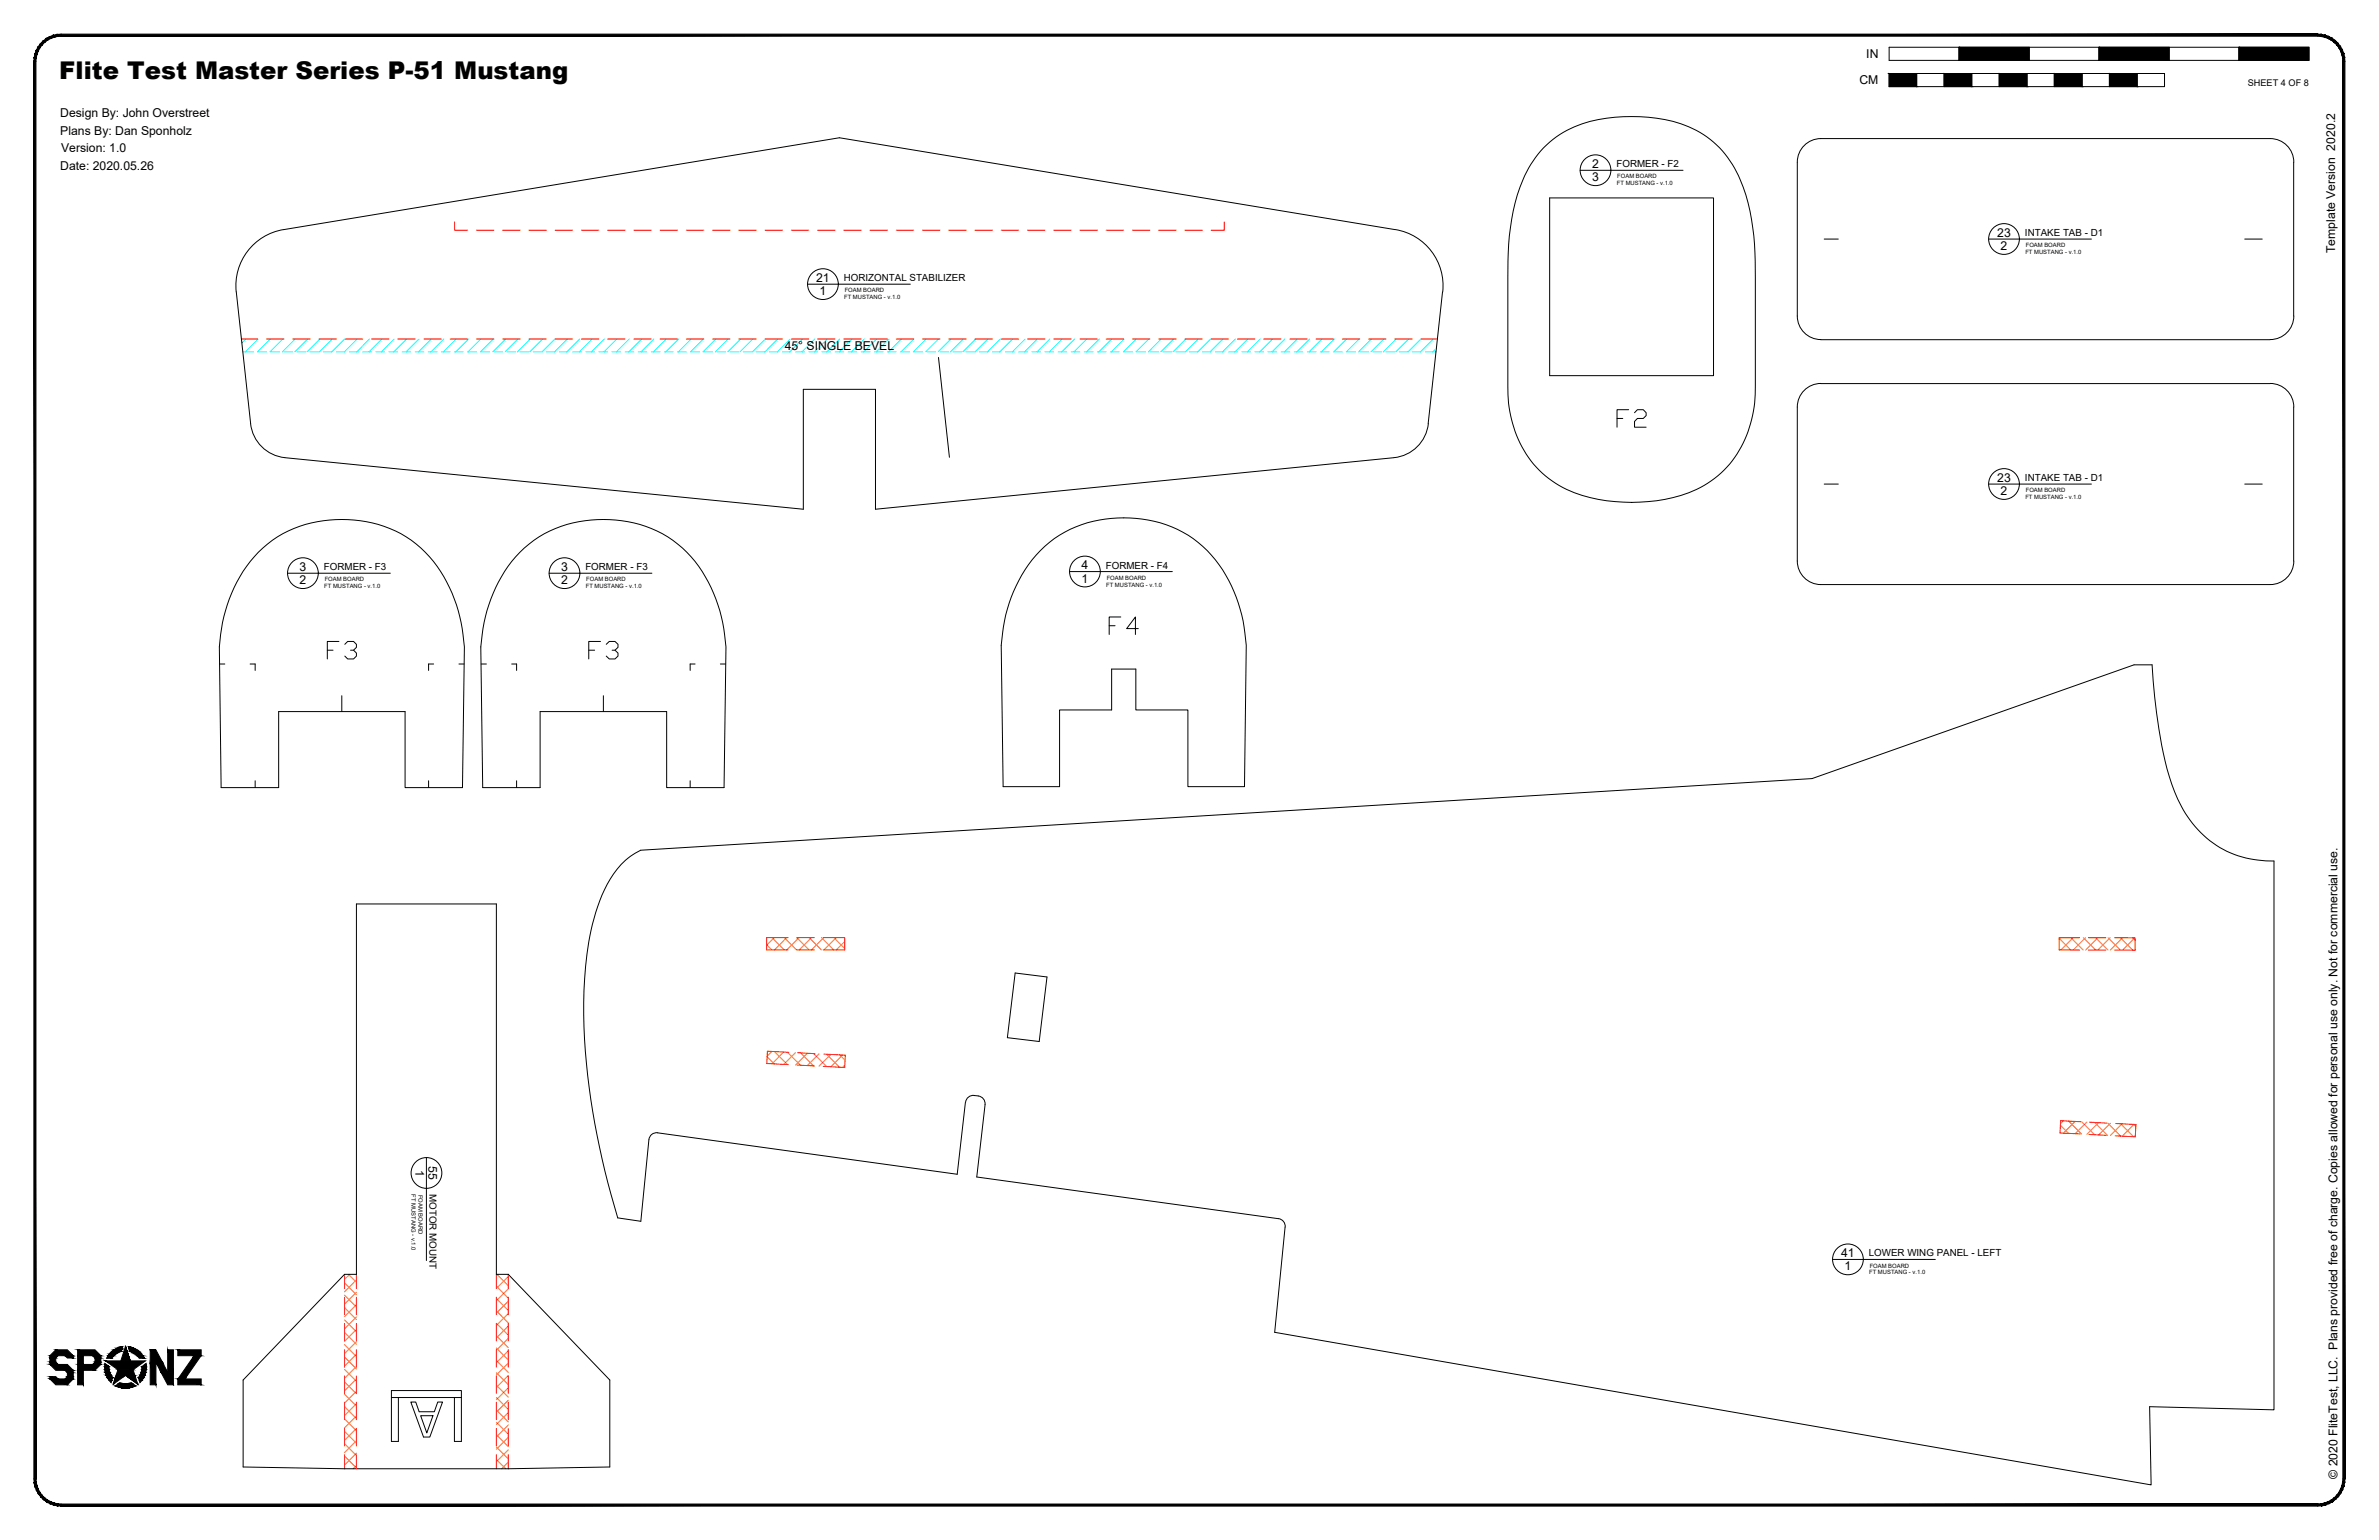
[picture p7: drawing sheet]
<svg xmlns="http://www.w3.org/2000/svg" width="864mm" height="559mm" viewBox="0 0 864 559" stroke-linecap="round" stroke-linejoin="round" font-family="sans-serif">
<defs><g id="words">
<g font-size="10.6">
<text x="585.6" y="156.3">F2</text>
<text x="401.5" y="231.4">F4</text>
<text x="117.5" y="240.2">F3</text>
<text x="212.4" y="240.2">F3</text>
</g>
<text font-size="8.9" x="21.5" y="28.8">Flite Test Master Series P-51 Mustang</text>
<g font-size="4.4">
<text x="677.5" y="21.1">IN</text>
<text x="675" y="30.6">CM</text>
<text x="21.9" y="42.5">Design By: John Overstreet</text>
<text x="21.9" y="48.9">Plans By: Dan Sponholz</text>
<text x="22.2" y="55.3">Version: 1.0</text>
<text x="21.9" y="61.7">Date: 2020.05.26</text>
<text x="578" y="61">2</text>
<text x="578" y="65.8">3</text>
<text x="725" y="86">23</text>
<text x="726.2" y="90.7">2</text>
<text x="847.7" y="91.9" transform="rotate(-90 847.7 91.9)">Template Version 2020.2</text>
<text x="296.2" y="102.3">21</text>
<text x="297.5" y="107.1">1</text>
<text x="284.9" y="126.9">45° SINGLE BEVEL</text>
<text x="725" y="174.9">23</text>
<text x="726.2" y="179.6">2</text>
<text x="108.7" y="207.2">3</text>
<text x="203.7" y="207.2">3</text>
<text x="392.6" y="206.6">4</text>
<text x="108.7" y="212">2</text>
<text x="203.7" y="212">2</text>
<text x="392.6" y="211.4">1</text>
<text x="150.8" y="424.4" transform="rotate(90 150.8 424.4)">1</text>
<text x="155.6" y="423.2" transform="rotate(90 155.6 423.2)">55</text>
<text x="668.3" y="456.2">41</text>
<text x="669.6" y="461">1</text>
<text x="848.5" y="536.6" transform="rotate(-90 848.5 536.6)">© 2020 FliteTest, LLC. Plans provided free of charge. Copies allowed for personal use only. Not for commercial use.</text>
</g>
<g font-size="3.5">
<text x="586.8" y="60.7">FORMER - F2</text>
<text x="735.1" y="85.7">INTAKE TAB - D1</text>
<text x="306.3" y="102">HORIZONTAL STABILIZER</text>
<text x="735.1" y="174.6">INTAKE TAB - D1</text>
<text x="117.6" y="206.9">FORMER - F3</text>
<text x="212.5" y="206.9">FORMER - F3</text>
<text x="401.4" y="206.3">FORMER - F4</text>
<text x="155.9" y="433.2" transform="rotate(90 155.9 433.2)">MOTOR MOUNT</text>
<text x="678.4" y="455.9">LOWER WING PANEL - LEFT</text>
</g>
<text font-size="3.3" x="816" y="31.1">SHEET 4 OF 8</text>
<g font-size="2.1">
<text x="587.1" y="64.7">FOAM BOARD</text>
<text x="586.9" y="67.3">FT MUSTANG - v.1.0</text>
<text x="735.4" y="89.7">FOAM BOARD</text>
<text x="735.2" y="92.3">FT MUSTANG - v.1.0</text>
<text x="306.6" y="106">FOAM BOARD</text>
<text x="306.4" y="108.6">FT MUSTANG - v.1.0</text>
<text x="735.4" y="178.6">FOAM BOARD</text>
<text x="735.2" y="181.2">FT MUSTANG - v.1.0</text>
<text x="117.7" y="213.5">FT MUSTANG - v.1.0</text>
<text x="117.9" y="210.9">FOAM BOARD</text>
<text x="212.6" y="213.5">FT MUSTANG - v.1.0</text>
<text x="212.8" y="210.9">FOAM BOARD</text>
<text x="401.6" y="212.9">FT MUSTANG - v.1.0</text>
<text x="401.8" y="210.3">FOAM BOARD</text>
<text x="149.3" y="433.4" transform="rotate(90 149.3 433.4)">FT MUSTANG - v.1.0</text>
<text x="151.9" y="433.6" transform="rotate(90 151.9 433.6)">FOAM BOARD</text>
<text x="678.7" y="459.9">FOAM BOARD</text>
<text x="678.5" y="462.5">FT MUSTANG - v.1.0</text>
</g>
</g></defs>
<!-- layer: 01 CUT -->
<g fill="none" stroke="#000" stroke-width=".36">
<path d="M560.3 53.7a39.2 39.2 0 0 1 25.9-11.2 53.4 53.4 0 0 1 29.6 4.8 35.6 35.6 0 0 1 17 20.6 92.9 92.9 0 0 1 4.4 32.9v36.4a44.9 44.9 0 0 1-9.3 31.2 38.6 38.6 0 0 1-23.5 12.8 59.9 59.9 0 0 1-37.1-4.3 37.9 37.9 0 0 1-19.5-29.2l-.4-7.5v-39.4a92.9 92.9 0 0 1 4.4-32.9 39.6 39.6 0 0 1 8.5-14.2zM652.4 58.8a8.6 8.6 0 0 1 8.6-8.5h163.1a8.6 8.6 0 0 1 8.6 8.5M652.4 58.9v55.8M832.6 58.9v55.8M562.5 71.8h59.5v64.5h-59.5zM506.5 83.3l-201.8-33.3-201.8 33.3a20.7 20.7 0 0 0-17.1 22.6l5.2 47.8M506.5 83.3a20.7 20.7 0 0 1 17.2 22.6M662.2 86.7h5.1M814.9 86.7h6.3M523.6 105.9l-5.1 47.8a13.9 13.9 0 0 1-12.5 12.4M652.4 114.7a8.6 8.6 0 0 0 8.6 8.5l163.1 .1a8.6 8.6 0 0 0 8.6-8.6M340.7 129.7l3.9 36.2"/>
<path d="M661 139.2h163.1M661 139.1a8.6 8.6 0 0 0-8.6 8.6M824.1 139.1a8.6 8.6 0 0 1 8.6 8.6M91 153.7a13.9 13.9 0 0 0 12.4 12.4l188.2 18.7v-43.5h26.2v43.5l188.2-18.7M652.4 147.7v55.9a8.6 8.6 0 0 0 8.6 8.5h163.1a8.6 8.6 0 0 0 8.6-8.5l-.1-55.9M662.2 175.7h5.1M814.9 175.7h6.3M377.6 199.8a42.9 42.9 0 0 1 37-11.4 40.9 40.9 0 0 1 33.3 26.2 57.7 57.7 0 0 1 4.5 19.5l-.6 51.3h-20.6v-27.8h-18.9v-14.8h-8.8v14.8h-18.9v27.8h-20.5l-.6-51.3a53.4 53.4 0 0 1 14.1-34.3zM93.8 200.4a43 43 0 0 1 37-11.5 40.9 40.9 0 0 1 33.3 26.3 61.1 61.1 0 0 1 4.5 19.5l-.7 51.1h-20.9v-27.6h-45.8v27.6h-20.9l-.7-51.1a53.7 53.7 0 0 1 14.2-34.3zM188.7 200.4a43 43 0 0 1 37-11.5 40.9 40.9 0 0 1 33.3 26.3 59.2 59.2 0 0 1 4.5 19.5l-.7 51.1h-20.8v-27.6h-45.9v27.6h-20.9l-.7-51.1a54.1 54.1 0 0 1 14.2-34.3zM79.7 240.9h1.9M90.8 240.9h1.8v2.4"/>
<path d="M124.1 252.5v5.7M157.4 240.9h-1.8v2.4M166.6 240.9h1.8M174.7 240.9h1.9M185.7 240.9h1.8v2.4M219 252.5v5.7M252.3 240.9h-1.8v2.4M261.5 240.9h1.9M92.6 283.3v2.5M155.6 283.3v2.5M187.5 283.3v2.5M250.5 283.3v2.5"/>
<path d="M129.4 328h50.8v134.4h4.3l36.9 38.4v31.5l-36.9 .7h-59.4l-36.8-.7v-31.5l36.8-38.4h4.3zM368.5 353.1l11.6 1.4-2.9 23.4-11.5-1.4zM350.5 400l-3 26.1-108.8-15.1a2.82 2.82 0 0 0-3.1 2.6l-3 29.6-8.4-1.3a260.1 260.1 0 0 1-12.2-82.5 95.8 95.8 0 0 1 6.5-34.5 31 31 0 0 1 12.1-15.3l2-1.1 425.2-26 116.9-41.3h6.5a187.4 187.4 0 0 0 6.3 40.6 42.7 42.7 0 0 0 17 24.9 36.2 36.2 0 0 0 21 5.7v199.2l-45.2-1.2 .6 28.4-318.2-55.4 3.8-38.1M353.6 397.5a3.3 3.3 0 0 1 4 2.6l-3 27 109.5 15.1M353.6 397.5a2.8 2.8 0 0 0-3.1 2.4M464.1 442.2l1.6 .8 .7 1 .1 1.2"/>
</g>
<!-- layer: 06 CAVITY -->
<g fill="none" stroke="#ff7f00" stroke-width=".36">
<path d="M278.3 342.8l1.9 1.9M280.2 340.2l4.5 4.5M281.1 340.2l-2.8 2.8M284.7 340.2l4.5 4.5M285.6 340.2l-4.5 4.5M289.2 340.2l4.4 4.5M290.1 340.2l-4.5 4.5M293.7 340.2l4.5 4.5M294.6 340.2l-4.5 4.5M298.2 340.2l4.4 4.5M299.1 340.2l-4.5 4.5M302.7 340.2l3.9 4"/>
<path d="M303.6 340.2l-4.5 4.5M306.6 341.7l-3 3M747.5 340.5l4.2 4.2M748.1 340.3l-.6 .6M751.8 340.3l4.4 4.4M752.6 340.3l-4.5 4.4M756.3 340.3l4.4 4.4M757.1 340.3l-4.5 4.4M760.7 340.3l4.5 4.4M761.5 340.3l-4.4 4.4M765.3 340.3l4.4 4.4M766 340.3l-4.4 4.4"/>
<path d="M769.8 340.3l4.4 4.5M770.5 340.3l-4.5 4.4M774.2 340.3l.9 .9M775 340.3l-4.4 4.4M775.1 344.7l-.1 .1M278.5 383.4l2.6 2.7M280.2 381.5l-1.7 1.7M281.1 381.6l4.8 4.7M284.5 381.7l-4.2 4.3M285.9 381.8l4.7 4.7M288.7 382l-4.2 4.2M290.6 382l4.7 4.7"/>
<path d="M293.1 382.2l-4.3 4.3M295.3 382.3l4.7 4.7M297.3 382.4l-4.2 4.2M300 382.5l4.8 4.7M301.6 382.6l-4.3 4.2M304.8 382.8l1.9 1.9M305.9 382.8l-4.3 4.3M306.6 386.5l-.7 .8M747.9 408.3l3 3M749 406.7l-1 1M750.9 406.8l4.7 4.7M753.3 406.9l-4.3 4.3"/>
<path d="M755.7 407l4.7 4.8M757.6 407.1l-4.3 4.3M760.4 407.3l4.7 4.7M761.8 407.3l-4.2 4.3M765.2 407.5l4.6 4.7M766.1 407.6l-4.3 4.2M769.9 407.8l4.7 4.7M770.4 407.8l-4.3 4.3M775.2 412l-.5 .5M775.3 408.7l-.7-.7-4.2 4.2M125.1 465.5l4.3 4.3M125.1 469.9l4.3 4.4"/>
<path d="M125.1 474.5l4.3 4.3M125.1 478.9l4.3 4.3M126.5 462.4l2.9 2.9M127 462.4l-1.9 1.8M129.4 464.4l-4.3 4.4M129.4 468.9l-4.3 4.3M129.4 473.4l-4.3 4.3M129.4 477.9l-4.3 4.3M180.2 466.7l4.3 4.3M180.2 471.2l4.3 4.3M180.2 475.7l4.3 4.3M180.4 462.4l4.1 4.1"/>
<path d="M180.8 462.4l-.6 .6M184.5 463.2l-4.3 4.3M184.5 467.7l-4.3 4.3M184.5 472.2l-4.3 4.3M184.5 476.6l-4.3 4.4M125.1 483.4l4.3 4.4M125.1 487.9l4.3 4.3M125.1 492.4l4.3 4.3M125.1 496.9l4.3 4.3M129.4 482.4l-4.3 4.3M129.4 486.9l-4.3 4.3M129.4 491.4l-4.3 4.3"/>
<path d="M129.4 495.8l-4.3 4.4M180.2 480.2l4.3 4.3M180.2 484.7l4.3 4.3M180.2 489.1l4.3 4.4M180.2 493.7l4.3 4.3M180.2 498.1l4.3 4.3M184.5 481.2l-4.3 4.3M184.5 485.6l-4.3 4.3M184.5 490.1l-4.3 4.4M184.5 494.6l-4.3 4.3M184.5 499.1l-4.3 4.3M125.1 501.4l4.3 4.3"/>
<path d="M125.1 505.9l4.3 4.3M125.1 510.4l4.3 4.3M125.1 514.8l4.3 4.4M125.1 519.4l4.3 4.3M129.4 518.3l-4.3 4.3M129.4 500.4l-4.3 4.3M129.4 504.8l-4.3 4.3M129.4 509.3l-4.3 4.4M129.4 513.8l-4.3 4.3M180.2 502.6l4.3 4.4M180.2 507.1l4.3 4.3M180.2 511.6l4.3 4.3"/>
<path d="M180.2 516.1l4.3 4.3M184.5 503.6l-4.3 4.3M184.5 508.1l-4.3 4.3M184.5 512.6l-4.3 4.3M184.5 517.1l-4.3 4.3M125.1 523.8l4.3 4.3M125.1 528.3l4.3 4.4M125.1 532.8l.1 .2M129.4 522.8l-4.3 4.3M129.4 527.3l-4.3 4.3M129.4 531.8l-1.2 1.2M180.2 520.6l4.3 4.3"/>
<path d="M180.2 525.1l4.3 4.3M180.2 529.6l3.4 3.4M184.5 521.5l-4.3 4.4M184.5 526.1l-4.3 4.3M184.5 530.5l-2.4 2.5"/>
</g>
<!-- layer: 02 SCORE -->
<g fill="none" stroke="#f00" stroke-width=".36">
<path d="M165 80.5v3h4.8M172.9 83.5h6.4M182.5 83.5h6.3M192 83.5h6.3M201.5 83.5h6.4M211 83.5h6.4M220.6 83.5h6.3M230.1 83.5h6.3M239.6 83.5h6.4M249.1 83.5h6.4M258.7 83.5h6.3M268.2 83.5h6.3"/>
<path d="M277.7 83.5h6.4M287.2 83.5h6.4M296.8 83.5h6.3M306.3 83.5h6.3M315.8 83.5h6.4M325.3 83.5h6.4M334.9 83.5h6.3M344.4 83.5h6.4M353.9 83.5h6.4M363.5 83.5h6.3M373 83.5h6.3M382.5 83.5h6.4"/>
<path d="M392 83.5h6.4M401.6 83.5h6.3M411.1 83.5h6.3M420.6 83.5h6.4M430.1 83.5h6.4M444.4 80.5v3h-4.7M87.6 123h6M96.7 123h6.4M106.3 123h6.3M115.8 123h6.3M125.3 123h6.4M134.8 123h6.4"/>
<path d="M144.4 123h6.3M153.9 123h6.3M163.4 123h6.4M172.9 123h6.4M182.5 123h6.3M192 123h6.3M201.5 123h6.4M211 123h6.4M220.6 123h6.3M230.1 123h6.3M239.6 123h6.4M249.1 123h6.4"/>
<path d="M258.7 123h6.3M268.2 123h6.3M277.7 123h6.4M287.2 123h6.4M296.8 123h6.3M306.3 123h6.3M315.8 123h6.4M325.3 123h6.4M334.9 123h6.3M344.4 123h6.4M353.9 123h6.4M363.5 123h6.3"/>
<path d="M373 123h6.3M382.5 123h6.4M392 123h6.4M401.6 123h6.3M411.1 123h6.3M420.6 123h6.4M430.1 123h6.4M439.7 123h6.3M449.2 123h6.3M458.7 123h6.4M468.2 123h6.4M477.8 123h6.3"/>
<path d="M487.3 123h6.3M496.8 123h6.4M506.3 123h6.4M515.9 123h5.9M286.1 340.2h-7.8v4.5h7.8M289.3 340.2h6.3M289.3 344.7h6.3M298.8 340.2h7.8v4.5h-7.8M754.9 340.3h-7.4v4.4h7.4M758.1 340.3h6.4M758.1 344.7h6.4M767.6 340.3h7.5v4.5l-7.5-.1"/>
<path d="M286.4 381.8l-7.8-.4-.2 4.5 7.8 .4M289.3 386.5l6.4 .3M289.5 382l6.4 .3M299.1 382.5l7.7 .4-.2 4.4-7.8-.4M755.4 407l-7.4-.4-.2 4.5 7.3 .4M758.3 411.7l6.4 .3M758.5 407.2l6.4 .3M768 407.7l7.4 .3-.3 4.5-7.3-.4M125.1 462.4v5.1M125.1 470.7v6.3M129.4 462.4v5.1M129.4 470.7v6.3"/>
<path d="M180.2 462.4v5.1M180.2 470.7v6.3M184.5 462.4v5.1M184.5 470.7v6.3M125.1 480.2v6.4M125.1 489.7v6.4M125.1 499.3v6.3M129.4 480.2v6.4M129.4 489.7v6.4M129.4 499.3v6.3M180.2 480.2v6.4M180.2 489.7v6.4"/>
<path d="M180.2 499.3v6.3M184.5 480.2v6.4M184.5 489.7v6.4M184.5 499.3v6.3M125.1 508.8v6.3M125.1 518.3v6.4M129.4 508.8v6.3M129.4 518.3v6.4M180.2 508.8v6.3M180.2 518.3v6.4M184.5 508.8v6.3M184.5 518.3v6.4"/>
<path d="M125.1 527.8v5.2M129.4 527.8v5.2M180.2 527.8v5.2M184.5 527.8v5.2"/>
</g>
<!-- layer: 04 BEVEL -->
<g fill="none" stroke="#0ff" stroke-width=".36">
<path d="M88.2 127.7h3.8M89.2 123l-1.4 1.5M93.6 127.7h3.1M93.7 123l-4.6 4.7M98.2 123l-4.7 4.7M98.3 127.7h3.2M102.7 123l-4.7 4.7M103.1 127.7h3.2M107.2 123l-4.7 4.7M107.9 127.7h3.1M111.7 123l-4.7 4.7M112.6 127.7h3.2"/>
<path d="M116.1 123l-4.6 4.7M117.4 127.7h3.2M120.7 123l-4.7 4.7M122.1 127.7h3.2M125.1 123l-4.6 4.7M126.9 127.7h3.2M129.6 123l-4.6 4.7M131.7 127.7h3.1M134.1 123l-4.6 4.7M136.4 127.7h3.2M138.6 123l-4.6 4.7M141.2 127.7h3.2"/>
<path d="M143.1 123l-4.6 4.7M146 127.7h3.1M147.6 123l-4.7 4.7M150.7 127.7h3.2M152.1 123l-4.7 4.7M155.5 127.7h3.2M156.6 123l-4.7 4.7M160.2 127.7h3.2M161.1 123l-4.7 4.7M165 127.7h3.2M165.6 123l-4.7 4.7M169.8 127.7h3.1"/>
<path d="M170.1 123l-4.7 4.7M174.5 123l-4.6 4.7M174.5 127.7h3.2M179 123l-4.6 4.7M179.3 127.7h3.2M183.5 123l-4.7 4.7M184.1 127.7h3.1M188 123l-4.6 4.7M188.8 127.7h3.2M192.5 123l-4.7 4.7M193.6 127.7h3.2M197 123l-4.7 4.7"/>
<path d="M198.3 127.7h3.2M201.5 123l-4.7 4.7M203.1 127.7h3.2M206 123l-4.7 4.7M207.9 127.7h3.1M210.5 123l-4.7 4.7M212.6 127.7h3.2M215 123l-4.7 4.7M217.4 127.7h3.2M219.4 123l-4.6 4.7M222.2 127.7h3.1M223.9 123l-4.6 4.7"/>
<path d="M226.9 127.7h3.2M228.4 123l-4.7 4.7M231.7 127.7h3.2M232.9 123l-4.6 4.7M236.4 127.7h3.2M237.4 123l-4.7 4.7M241.2 127.7h3.2M241.9 123l-4.7 4.7M246 127.7h3.1M246.4 123l-4.7 4.7M250.7 127.7h3.2M250.9 123l-4.7 4.7"/>
<path d="M255.3 123l-4.6 4.7M255.5 127.7h3.2M259.9 123l-4.7 4.7M260.3 127.7h3.1M264.3 123l-4.6 4.7M265 127.7h3.2M268.8 123l-4.6 4.7M269.8 127.7h3.2M273.3 123l-4.7 4.7M277.8 123l-4.6 4.7M279.3 127.7h3.2M282.3 123l-4.6 4.7h-3.2"/>
<path d="M284.1 127.7h3.1M286.8 123l-4.7 4.7M288.8 127.7h3.2M291.3 123l-4.6 4.7M293.6 127.7h3.2M295.8 123l-4.7 4.7M298.4 127.7h3.1M300.3 123l-4.7 4.7M303.1 127.7h3.2M304.8 123l-4.7 4.7M307.9 127.7h3.2M309.3 123l-4.7 4.7"/>
<path d="M312.6 127.7h3.2M313.7 123l-4.6 4.7M317.4 127.7h3.2M318.3 123l-4.7 4.7M322.2 127.7h3.1M322.7 123l-4.6 4.7M326.9 127.7h3.2M327.2 123l-4.6 4.7M331.7 123l-4.7 4.7M331.7 127.7h3.2M336.2 123l-4.6 4.7M336.5 127.7h3.1"/>
<path d="M340.7 123l-4.7 4.7M341.2 127.7h3.2M345.2 123l-4.7 4.7M346 127.7h3.2M349.7 123l-4.7 4.7M354.2 123l-4.7 4.7M355.5 127.7h3.2M358.6 123l-4.6 4.7h-3.2M360.3 127.7h3.2M363.2 123l-4.7 4.7M365 127.7h3.2M367.6 123l-4.6 4.7"/>
<path d="M369.8 127.7h3.2M372.1 123l-4.6 4.7M374.6 127.7h3.1M376.6 123l-4.7 4.7M379.3 127.7h3.2M381.1 123l-4.7 4.7M384.1 127.7h3.2M385.6 123l-4.7 4.7M388.9 127.7h3.1M390.1 123l-4.7 4.7M393.6 127.7h3.2M394.6 123l-4.7 4.7"/>
<path d="M398.4 127.7h3.2M399.1 123l-4.7 4.7M403.1 127.7h3.2M403.5 123l-4.6 4.7M407.9 127.7h3.2M408.1 123l-4.7 4.7M412.5 123l-4.6 4.7M412.7 127.7h3.1M417 123l-4.6 4.7M417.4 127.7h3.2M421.5 123l-4.6 4.7M422.2 127.7h3.2"/>
<path d="M426 123l-4.7 4.7M427 127.7h3.1M430.5 123l-4.6 4.7M435 123l-4.7 4.7M436.5 127.7h3.2M439.5 123l-4.7 4.7h-3.1M441.2 127.7h3.2M444 123l-4.7 4.7M446 127.7h3.2M448.5 123l-4.7 4.7M450.8 127.7h3.1M452.9 123l-4.6 4.7"/>
<path d="M455.5 127.7h3.2M457.5 123l-4.7 4.7M460.3 127.7h3.2M461.9 123l-4.6 4.7M465.1 127.7h3.1M466.4 123l-4.6 4.7M469.8 127.7h3.2M470.9 123l-4.7 4.7M474.6 127.7h3.2M475.4 123l-4.6 4.7M479.3 127.7h3.2M479.9 123l-4.7 4.7"/>
<path d="M484.1 127.7h3.2M484.4 123l-4.7 4.7M488.9 123l-4.7 4.7M488.9 127.7h3.1M493.4 123l-4.7 4.7M493.6 127.7h3.2M497.8 123l-4.6 4.7M498.4 127.7h3.2M502.4 123l-4.7 4.7M503.2 127.7h3.1M506.8 123l-4.6 4.7M511.3 123l-4.6 4.7"/>
<path d="M512.7 127.7h3.2M515.8 123l-4.7 4.7h-3.2M517.4 127.7h3.9M520.3 123l-4.6 4.7M521.4 126.4l-1.3 1.3"/>
</g>
<!-- layer: 23 NOTES -->
<g fill="none" stroke="#000" stroke-width=".36">
<path d="M573.6 61.8h37.4M721.9 86.7h37.3M293.2 103.1h37.3M721.9 175.7h37.3M104.4 208h37.3M199.3 208h37.3M388.3 207.4h37.3M154.8 420.1v37.3M665.2 457h37.3M142.1 507.1h25.4M144.6 507.1v15.9h-2.5v-18.4h25.4v18.4h-2.5v-15.9M149.1 508.7h1.8l1.3 3.6h5.5l1.2-3.6h1.7l-4.6 12.7h-2.3z"/>
<path d="M152.7 513.7h4.5l-2.3 6.3z"/>
<circle cx="579.2" cy="61.8" r="5.6"/>
<circle cx="727.5" cy="86.7" r="5.6"/>
<circle cx="298.7" cy="103.1" r="5.6"/>
<circle cx="727.5" cy="175.6" r="5.6"/>
<circle cx="110" cy="208" r="5.6"/>
<circle cx="204.9" cy="208" r="5.6"/>
<circle cx="393.8" cy="207.4" r="5.6"/>
<circle cx="154.8" cy="425.6" r="5.6"/>
<circle cx="670.8" cy="457" r="5.6"/>
</g>
<!-- layer: 21 FULL-SIZE -->
<path d="M685.8 17.1h25.4v4.8h-25.4zM711.2 17.1h25.4v4.8h-25.4zM736.6 17.1h25.4v4.8h-25.4zM762 17.1h25.4v4.8h-25.4zM787.4 17.1h25.4v4.8h-25.4zM812.8 17.1h25.4v4.8h-25.4zM685.8 26.7h9.9v4.7h10.1v-4.7h9.9v4.7h10.1v-4.7h10v4.7h10v-4.7h10v4.7h9.9v-4.7h10.1v4.7h9.9v-4.7h-9.9v4.7h-10.1v-4.7h-9.9v4.7h-10v-4.7h-10v4.7h-10v-4.7h-10.1v4.7h-9.9v-4.7h-10.1v4.7h-9.9z" fill="none" stroke="#000" stroke-width=".36"/>
<g fill="#000" stroke="#000" stroke-width=".36">
<path d="M38.1 494.8l.4 .3h-.4zM43.5 488.8l1.1-.2zM46.2 499.5h2.9l.9 2.6zM46.5 488.6l1.1 .2zM52.6 495.1l.4-.3 .1 .3zM54.5 489.8h2.1zM39.6 500.9h1l-.3 .8zM41.1 502.1h.3l-.3 .2zM43.1 502l.4-.3 1 .3zM46.6 502l1.1-.3 .4 .3zM50.3 500h1.8l-.6 .9z"/>
<path d="M20.8 12.5l1.4-.1v.7zM20.8 12.5l.1 .7 1.3-.1zM19.4 12.8l1.4-.3 .1 .7zM19.4 12.8l.2 .7 1.3-.3zM18.1 13.3l1.3-.5 .2 .7zM18.1 13.3l.3 .7 1.2-.5zM16.9 13.9l1.2-.6 .3 .7zM16.9 13.9l.4 .7 1.1-.6zM15.7 14.8l1.2-.9 .4 .7zM15.7 14.8l.5 .6 1.1-.8zM15.7 14.8l.5 .6-1.5 .4zM14.7 15.8l.6 .5 .9-.9zM14.7 15.8l.6 .5-1.4 .6zM13.9 16.9l.6 .4 .8-1zM13.9 16.9l.6 .4-1.3 .9zM13.2 18.2l.7 .3 .6-1.2zM13.2 18.2l.7 .3-1.2 1zM12.7 19.5l.7 .2 .5-1.2zM12.7 19.5l.7 .2-1 1.2zM13.4 19.7l-1 1.2 .7 .1zM12.4 20.9l.7 .1-.8 1.3zM13.1 21l-.8 1.3h.7z"/>
<path d="M711.2 17.1l25.4 4.8v-4.8zM711.2 17.1l25.4 4.8h-25.4z"/>
<path d="M762 17.1l25.4 4.8v-4.8zM762 17.1l25.4 4.8h-25.4z"/>
<path d="M812.8 17.1l25.4 4.8v-4.8zM812.8 17.1l25.4 4.8h-25.4z"/>
<path d="M22.2 13.1h819.2v-.7zM22.2 12.4h819.2l-819.2 .7z"/>
<path d="M12.3 22.3l.7 514.3v-514.3zM12.3 22.3l.7 514.3h-.7z"/>
<path d="M685.8 26.7l9.9 4.7v-4.7zM685.8 26.7l9.9 4.7h-9.9z"/>
<path d="M705.8 26.7l9.9 4.7v-4.7zM705.8 26.7l9.9 4.7h-9.9z"/>
<path d="M725.8 26.7l10 4.7v-4.7zM725.8 26.7l10 4.7h-10z"/>
<path d="M745.8 26.7l10 4.7v-4.7zM745.8 26.7l10 4.7h-10z"/>
<path d="M765.7 26.7l10.1 4.7v-4.7zM765.7 26.7l10.1 4.7h-10.1z"/>
<path d="M851.1 20.9l.1 1.4h-.7zM850.4 21l.1 1.3 .6-1.4zM850.8 19.5l.3 1.4-.7 .1zM850.1 19.7l.3 1.3 .4-1.5zM850.3 18.2l.5 1.3-.7 .2zM849.6 18.5l.5 1.2 .2-1.5zM849.6 16.9l.7 1.3-.7 .3zM849 17.3l.6 1.2v-1.6zM848.8 15.8l.8 1.1-.6 .4zM848.3 16.3l.7 1-.2-1.5zM847.8 14.8l1 1-.5 .5zM847.8 14.8l-.5 .6 1 .9zM846.7 13.9l1.1 .9-.5 .6zM846.7 13.9l-.4 .7 1 .8zM845.4 13.3l1.3 .6-.4 .7zM845.4 13.3l-.3 .7 1.2 .6zM844.1 12.8l1.3 .5-.3 .7zM844.1 12.8l-.2 .7 1.2 .5zM842.7 12.5l1.4 .3-.2 .7zM842.7 12.5l-.1 .7 1.3 .3zM841.4 12.4l1.3 .1-.1 .7zM841.4 12.4v.7l1.2 .1z"/>
<path d="M18.1 492.8l2.1 1.4v-1.4zM18.1 492.8l2.1 1.4h-2.1z"/>
<path d="M18.1 494.2l3 .9-.9-.9zM18.1 494.2l3 .9h-3z"/>
<path d="M18.1 499.5l3 .9-.9-.9zM18.1 499.5l3 .9h-3z"/>
<path d="M18.1 491.9l2.1 .9 .9-.9zM18.1 491.9l2.1 .9h-2.1z"/>
<path d="M20.2 489.8l6.4 2.1-2.1-2.1zM20.2 489.8l6.4 2.1h-8.5z"/>
<path d="M18.1 495.1l8.5 2.1-2.1-2.1zM18.1 495.1l8.5 2.1h-6.4z"/>
<path d="M23.6 491.9l3 .9v-.9zM23.6 491.9l3 .9h-2.1z"/>
<path d="M23.6 497.2l3 .9v-.9zM23.6 497.2l3 .9h-2.1z"/>
<path d="M24.5 498.1l2.1 1.4v-1.4zM24.5 498.1l2.1 1.4h-2.1z"/>
<path d="M24.5 499.5l2.1 .9v-.9zM23.6 500.4l.9-.9 2.1 .9z"/>
<path d="M28.2 491.9l2.1 3.2v-3.2zM28.2 491.9l2.1 3.2h-2.1z"/>
<path d="M28.2 497.2l2.1 5.3v-5.3zM28.2 497.2l2.1 5.3h-2.1z"/>
<path d="M28.2 489.8l8.4 2.1-2.1-2.1zM28.2 489.8l8.4 2.1h-8.4z"/>
<path d="M33.6 491.9l3 .9v-.9zM33.6 491.9l3 .9h-2.1z"/>
<path d="M34.5 492.8l2.1 1.4v-1.4zM34.5 492.8l2.1 1.4h-2.1z"/>
<path d="M34.5 494.2l2.1 .9v-.9zM34.5 494.2l2.1 .9h-3z"/>
<path d="M28.2 495.1l6.2 2.1 2.2-2.1zM28.2 495.1l6.2 2.1h-6.2z"/>
<path d="M38 496.9h1.6zM38 496.9h1.6z"/>
<path d="M38.2 498h1.7zM38.2 498h1.7z"/>
<path d="M38.1 495.1l1.4 .7-1-.7zM38.1 495.1l1.4 .7h-1.5z"/>
<path d="M38 495.8l1.6 .1zM38 495.8l1.6 .1z"/>
<path d="M38 495.9l1.6 1v-1zM38 495.9l1.6 1h-1.6z"/>
<path d="M38 496.9l1.9 1.1-.3-1.1zM38 496.9l1.9 1.1h-1.7z"/>
<path d="M38.2 498l2.1 1-.4-1zM38.2 498l2.1 1h-1.8z"/>
<path d="M38.5 499h1.8zM38.5 499h1.8z"/>
<path d="M38.5 499l2.4 .9-.6-.9zM38.5 499l2.4 .9h-2z"/>
<path d="M38.9 499.9h2zM38.9 499.9l2 .1z"/>
<path d="M39.1 492l1.5 .9 .7-.9zM39.1 492l1.5 .9h-1.9z"/>
<path d="M39.2 491.9h2.2zM39.2 491.9l2.1 .1z"/>
<path d="M39.7 491.3l1.7 .6 .7-.6zM39.7 491.3l1.7 .6h-2.2z"/>
<path d="M39.9 491.1l2.2 .2 .4-.2zM39.9 491.1l2.2 .2h-2.4z"/>
<path d="M40.2 490.8l2.3 .3 .5-.3zM40.2 490.8l2.3 .3h-2.6z"/>
<path d="M40.6 490.3l3.4 .1zM40.6 490.3l3.4 .1z"/>
<path d="M40.6 490.4l2.4 .4 1-.4zM40.6 490.4l2.4 .4h-2.8z"/>
<path d="M41.5 489.7l2.5 .6 .2-.6zM40.6 490.3l.9-.6 2.5 .6z"/>
<path d="M42.5 489.2l1.7 .5 .2-.5zM41.5 489.7l1-.5 1.7 .5z"/>
<path d="M43.5 488.8l.9 .4 .1-.4zM42.5 489.2l1-.4 .9 .4z"/>
<path d="M42 499.5l-.6 2.6 3.5-2.6zM42 499.5l-.6 2.6h-.3z"/>
<path d="M42.1 499.1l2.8 .4 .6-.4zM42.1 499.1l2.8 .4h-2.9z"/>
<path d="M45.5 488.6l1.8 5.2zM45.5 488.6l1.8 5.2h-3.4z"/>
<path d="M46.2 499.5l3.8 2.6zM49.8 502.1l.3 .2z"/>
<path d="M46.6 488.8l2 .4-1-.4zM46.6 488.8l2 .4h-1.9z"/>
<path d="M42.8 497l6.2 2.1-.7-2.1zM42.8 497l6.2 2.1h-6.9z"/>
<path d="M46.7 489.2l2.9 .5-1-.5zM46.7 489.2l2.9 .5h-2.7z"/>
<path d="M45.5 499.1l3.6 .4-.1-.4zM45.5 499.1l3.6 .4h-2.9z"/>
<path d="M46.9 489.7l3.6 .6-.9-.6zM46.9 489.7l3.6 .6h-3.4z"/>
<path d="M47.1 490.3l3.5 .1zM47.1 490.3l3.5 .1z"/>
<path d="M47.1 490.4l3.9 .4-.4-.4zM47.1 490.4l3.9 .4h-2.9z"/>
<path d="M48.1 490.8l3.1 .3-.2-.3zM48.1 490.8l3.1 .3h-2.6z"/>
<path d="M48.6 491.1l2.8 .2-.2-.2zM48.6 491.1l2.8 .2h-2.3z"/>
<path d="M51.2 498h1.7zM51.2 498h1.7z"/>
<path d="M49.1 491.3l2.8 .6-.5-.6zM49.1 491.3l2.8 .6h-2.1z"/>
<path d="M51.4 496.9h1.7zM51.4 496.9h1.7z"/>
<path d="M49.8 491.9l2.2 .1zM49.8 491.9l2.2 .1z"/>
<path d="M49.9 492l2.5 .9-.4-.9zM49.9 492l2.5 .9h-1.8z"/>
<path d="M50.2 499.9h2zM50.2 499.9l1.9 .1z"/>
<path d="M50.8 499h1.8zM50.8 499h1.8z"/>
<path d="M50.8 499l1.4 .9 .4-.9zM50.8 499l1.4 .9h-2z"/>
<path d="M38.3 493.8l10 3.2 4.5-3.2zM38.3 493.8l10 3.2h-5.5z"/>
<path d="M51.2 498l1.4 1 .3-1zM51.2 498l1.4 1h-1.8z"/>
<path d="M52.6 495.1l.6 .7-.1-.7zM51.5 495.8l1.1-.7 .6 .7z"/>
<path d="M51.4 496.9l1.5 1.1 .2-1.1zM51.4 496.9l1.5 1.1h-1.7z"/>
<path d="M51.5 495.8l1.7 .1zM51.5 495.9h1.7z"/>
<path d="M51.5 495.9l1.6 1 .1-1zM51.5 495.9l1.6 1h-1.7z"/>
<path d="M54.5 489.8l4.5 4.6-2.4-4.6zM54.5 489.8l4.5 4.6h-4.5z"/>
<path d="M54.5 494.4l2.1 .4v-.4zM54.5 494.4l2.1 .4h-2.1z"/>
<path d="M54.5 494.8l2.1 7.7v-7.7zM54.5 494.8l2.1 7.7h-2.1z"/>
<path d="M56.6 494.4l2.6 .4-.2-.4zM56.6 494.4l2.6 .4h-2.4z"/>
<path d="M56.8 494.8l4.1 3.1-1.7-3.1zM56.8 494.8l4.1 3.1h-2.5z"/>
<path d="M60.9 489.8l2.1 8.1v-8.1zM60.9 489.8l2.1 8.1h-2.1z"/>
<path d="M58.4 497.9l4.6 4.6v-4.6zM58.4 497.9l4.6 4.6h-2.1z"/>
<path d="M70.3 492.2l-3 8 5.5-8zM70.3 492.2l-3 8h-2.6z"/>
<path d="M64.5 489.8l8.5 2.1v-2.1zM64.5 489.8l8.5 2.1h-8.5z"/>
<path d="M70 491.9l2.8 .3 .2-.3zM70 491.9l2.8 .3h-2.5z"/>
<path d="M18.1 500.4l6.4 2.1 2.1-2.1zM18.1 500.4l6.4 2.1h-4.3z"/>
<path d="M39 500l1.6 .9 .3-.9zM39 500l1.6 .9h-1z"/>
<path d="M43.1 502l2.4 .1zM42.9 502.1h2.6z"/>
<path d="M44 503.6h3.2zM44 503.6l2.1 .1z"/>
<path d="M46.6 502l1.6 .1zM45.5 502.1h2.7z"/>
<path d="M42.9 502.1l6.3 .7-1-.7zM41.9 502.8l1-.7 6.3 .7z"/>
<path d="M42.9 503.3l4.3 .3 1-.3zM42.9 503.3l4.3 .3h-3.2z"/>
<path d="M41.9 502.8l6.3 .5 1-.5zM41.9 502.8l6.3 .5h-5.3z"/>
<path d="M50.3 500l.3 .9h.9zM50.6 500.9h.9l-.7 .8z"/>
<path d="M64.7 500.2l2.8 .2zM64.7 500.2l2.8 .2h-3z"/>
<path d="M64.5 500.4l8.5 2.1v-2.1zM64.5 500.4l8.5 2.1h-8.5z"/>
<path d="M12.3 536.6h.7l-.6 1.4zM13 536.6l-.6 1.4 .7-.1zM12.4 538l.7-.1-.4 1.5zM13.1 537.9l-.4 1.5 .7-.2zM12.7 539.4l.7-.2-.2 1.5zM13.4 539.2l-.2 1.5 .7-.3zM13.2 540.7l.7-.3v1.5zM13.9 540.4v1.5l.6-.4zM13.9 541.9l.6-.4 .2 1.6zM14.5 541.5l.2 1.6 .6-.5zM14.7 543.1l.6-.5 .4 1.5zM15.3 542.6l.4 1.5 .5-.6zM16.2 543.5l.7 1.5-1.2-.9zM16.2 543.5l.7 1.5 .4-.7zM17.3 544.3l.8 1.3-1.2-.6zM17.3 544.3l.8 1.3 .3-.7zM18.4 544.9l1 1.2-1.3-.5zM18.4 544.9l1 1.2 .2-.7zM19.6 545.4l1.2 1-1.4-.3zM19.6 545.4l1.2 1 .1-.7zM20.9 545.7l1.3 .8-1.4-.1zM20.9 545.7l1.3 .8v-.7z"/>
<path d="M850.5 22.3v514.3h.7zM850.5 22.3h.7v514.3z"/>
<path d="M22.2 545.8v.7l819.2-.7zM22.2 546.5l819.2-.7v.7z"/>
<path d="M841.4 545.8l1.3 .6-1.3 .1zM841.4 545.8l1.3 .6-.1-.7zM842.6 545.7l1.5 .4-1.4 .3zM842.6 545.7l1.5 .4-.2-.7zM843.9 545.4l1.5 .2-1.3 .5zM843.9 545.4l1.5 .2-.3-.7zM845.1 544.9l1.6 .1-1.3 .6zM845.1 544.9l1.6 .1-.4-.7zM846.3 544.3l1.5-.2-1.1 .9zM846.3 544.3l1.5-.2-.5-.6zM847.3 543.5l1.5-.4-1 1zM847.3 543.5l1.5-.4-.5-.5zM848.3 542.6l1.3-.7-.8 1.2zM849 541.5l-.7 1.1 1.3-.7zM849 541.5l1.3-.8-.7 1.2zM849.6 540.4l-.6 1.1 1.3-.8zM849.6 540.4l1.2-1-.5 1.3zM850.1 539.2l-.5 1.2 1.2-1zM851.1 538l-.3 1.4-.7-.2zM850.4 537.9l-.3 1.3 1-1.2zM851.2 536.6l-.1 1.4-.7-.1zM850.5 536.6l-.1 1.3 .8-1.3z"/>
</g>
<use href="#words"/>
</svg>
